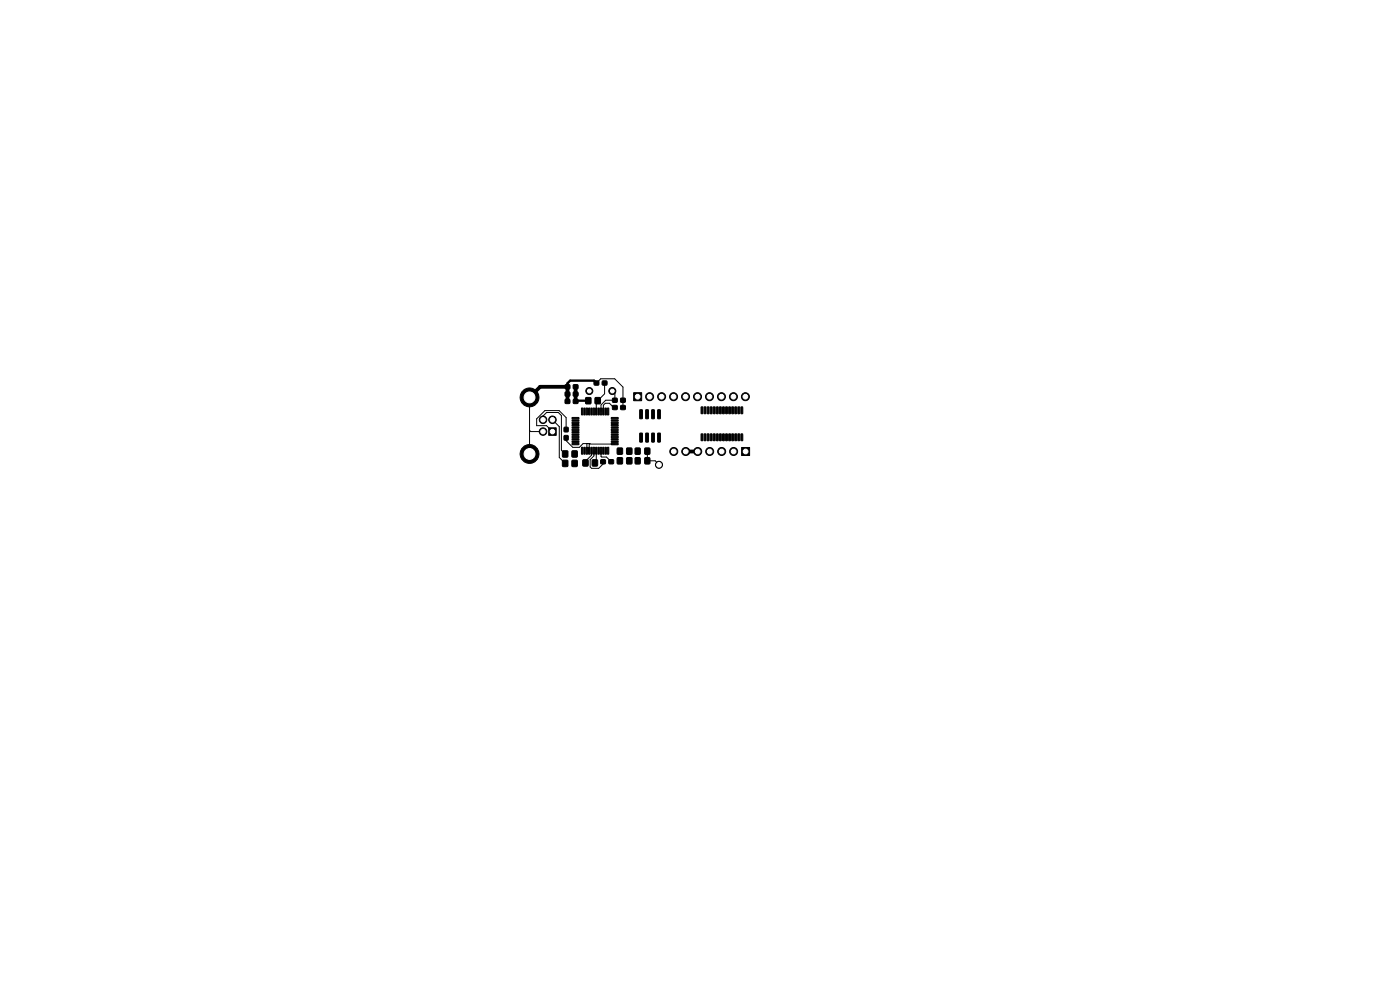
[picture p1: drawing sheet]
<svg xmlns="http://www.w3.org/2000/svg" width="297mm" height="210mm" viewBox="0 0 297 210" stroke-linecap="round" stroke-linejoin="round" font-family="sans-serif">
<g fill="#000" stroke="#000" stroke-width=".21">
<path d="M116.4 90.7h1.6v1.7h-1.6zM119.9 84.7h1v.9h-1zM119.9 81.6h1v.9h-1zM119.7 90.7h.8v.9h-.8zM119.7 92.4h.8v.9h-.8zM119.4 97.7h1v1.2h-1zM119.4 95.7h1v1.2h-1zM119.9 83.2h1v.8h-1zM121.4 88.6l1.4-.1v.3h-1.4zM121.4 89.1h1.4v.2l-1.4 .1zM121.4 89.6l1.4-.1v.3h-1.4zM121.4 90.1h1.4v.2l-1.4 .1z"/>
<path d="M121.4 90.6l1.4-.1v.3h-1.4zM121.4 91.1h1.4v.2l-1.4 .1zM121.4 91.6l1.4-.1v.3h-1.4zM121.4 92.1h1.4v.2l-1.4 .1zM121.4 92.6l1.4-.1v.3h-1.4zM121.4 93.1h1.4v.2l-1.4 .1zM121.4 93.6l1.4-.1v.3h-1.4zM121.4 94.1h1.4v.2l-1.4 .1zM121.6 84.7h1v.9h-1zM121.6 81.6h1v.9h-1zM121.4 97.7h1v1.2h-1zM121.4 95.7h1v1.2h-1z"/>
<path d="M121.6 83.2h1v.8h-1zM123.4 94.9l.2 .1v1.4l-.2-.1zM123.4 86.6h.2v1.4h-.2zM123.7 97.6h1v1.2h-1zM123.9 94.9l.3 .1-.1 1.4-.3-.1zM123.9 86.6h.3l-.1 1.4h-.3zM124.4 94.9l.2 .1v1.4l-.2-.1zM124.4 86.6h.2v1.4h-.2zM124.9 94.9l.3 .1-.1 1.4-.3-.1zM124.9 86.6h.3l-.1 1.4h-.3zM124.3 84.4h1v1.2h-1zM125.4 94.9l.2 .1v1.4l-.2-.1z"/>
<path d="M125.4 86.6h.2v1.4h-.2zM125.7 97.6h1v1.2h-1zM125.9 94.9l.3 .1-.1 1.4-.3-.1zM125.9 86.6h.3l-.1 1.4h-.3zM126.1 80.8h.9v.9h-.9zM126.4 94.9l.2 .1v1.4l-.2-.1zM126.4 86.6h.2v1.4h-.2zM126.9 94.9l.3 .1-.1 1.4-.3-.1zM126.9 86.6h.3l-.1 1.4h-.3zM126.3 84.4h1v1.2h-1zM127.4 94.9l.2 .1v1.4l-.2-.1zM127.4 86.6h.2v1.4h-.2z"/>
<path d="M127.8 80.8h.9v.9h-.9zM127.9 94.9l.3 .1-.1 1.4-.3-.1zM127.9 86.6h.3l-.1 1.4h-.3zM128.4 94.9l.2 .1v1.4l-.2-.1zM128.4 86.6h.2v1.4h-.2zM127.5 97.5h.9v.9h-.9zM128.9 94.9l.3 .1-.1 1.4-.3-.1zM128.9 86.6h.3l-.1 1.4h-.3zM129.7 94.1h1.4l.1 .2-1.4 .1zM129.7 93.6l1.4-.1 .1 .3h-1.4zM129.7 93.1h1.4l.1 .2-1.4 .1zM129.7 92.6l1.4-.1 .1 .3h-1.4z"/>
<path d="M129.7 92.1h1.4l.1 .2-1.4 .1zM129.7 91.6l1.4-.1 .1 .3h-1.4zM129.7 91.1h1.4l.1 .2-1.4 .1zM129.7 90.6l1.4-.1 .1 .3h-1.4zM129.7 90.1h1.4l.1 .2-1.4 .1zM129.7 89.6l1.4-.1 .1 .3h-1.4zM129.7 89.1h1.4l.1 .2-1.4 .1zM129.7 88.6l1.4-.1 .1 .3h-1.4zM130 86h.9v.9h-.9zM130 84.5h.9v.8h-.9zM129.2 97.5h.9v.9h-.9zM131 97.1h1v1.3h-1z"/>
<path d="M131 95.1h1v1.2h-1zM131.7 86h.9v.9h-.9zM131.7 84.5h.9v.8h-.9zM133 97.1h1v1.3h-1zM133 95.1h1v1.2h-1zM134.8 97.1h1v1.3h-1zM134.8 95.1h1v1.2h-1zM135.7 91.9h.6l-.1 1.9-.5-.1zM135.7 86.9l.6 .1-.1 1.8h-.5zM134.4 83.3h1.7v1.7h-1.7zM136.8 97.1h1v1.3h-1zM136.8 95.1h1v1.2h-1z"/>
<path d="M137 91.9h.6l-.1 1.9-.5-.1zM137 86.9l.6 .1-.1 1.8h-.5zM138.3 91.9h.5l-.1 1.9-.5-.1zM138.3 86.9l.5 .1-.1 1.8h-.5zM139.5 91.9h.6l-.1 1.9-.5-.1zM139.5 86.9l.6 .1-.1 1.8h-.5zM148.8 86.3l.3 .1v1.4l-.4-.1zM148.8 92.1h.3v1.4l-.4-.1zM149.4 86.3l.4 .1-.1 1.4-.3-.1zM149.4 92.1h.4l-.1 1.4-.3-.1zM150.1 86.3l.3 .1v1.4l-.4-.1zM150.1 92.1h.3v1.4l-.4-.1z"/>
<path d="M150.7 86.3l.4 .1-.1 1.4-.3-.1zM150.7 92.1h.4l-.1 1.4-.3-.1zM151.4 86.3l.3 .1v1.4l-.4-.1zM151.4 92.1h.3v1.4l-.4-.1zM152 86.3l.4 .1-.1 1.4-.3-.1zM152 92.1h.4l-.1 1.4-.3-.1zM152.7 86.3l.3 .1v1.4l-.4-.1zM152.7 92.1h.3v1.4l-.4-.1zM153.3 86.3l.4 .1-.1 1.4-.3-.1zM153.3 92.1h.4l-.1 1.4-.3-.1zM154 86.3l.3 .1v1.4l-.4-.1zM154 92.1h.3v1.4l-.4-.1z"/>
<path d="M154.6 86.3l.4 .1-.1 1.4-.3-.1zM154.6 92.1h.4l-.1 1.4-.3-.1zM155.3 86.3l.3 .1v1.4l-.4-.1zM155.3 92.1h.3v1.4l-.4-.1zM155.9 86.3l.4 .1-.1 1.4-.3-.1zM155.9 92.1h.4l-.1 1.4-.3-.1zM156.6 86.3l.3 .1v1.4l-.4-.1zM156.6 92.1h.3v1.4l-.4-.1zM157.3 94.9h1.7v1.7h-1.7zM157.2 86.3l.4 .1-.1 1.4-.3-.1zM157.2 92.1h.4l-.1 1.4-.3-.1z"/>
<circle cx="112.3" cy="84.3" r="2"/>
<circle cx="112.3" cy="96.3" r="2"/>
<circle cx="115.2" cy="89" r=".8"/>
<circle cx="115.2" cy="91.5" r=".8"/>
<circle cx="117.2" cy="89" r=".8"/>
<circle cx="125" cy="82.9" r=".75"/>
<circle cx="129.9" cy="82.9" r=".75"/>
<circle cx="137.8" cy="84.1" r=".85"/>
<circle cx="139.8" cy="98.6" r=".75"/>
<circle cx="140.4" cy="84.1" r=".85"/>
<circle cx="142.9" cy="84.1" r=".85"/>
<circle cx="142.9" cy="95.8" r=".85"/>
<circle cx="145.4" cy="84.1" r=".85"/>
<circle cx="145.5" cy="95.8" r=".85"/>
<circle cx="148" cy="84.1" r=".85"/>
<circle cx="148" cy="95.8" r=".85"/>
<circle cx="150.5" cy="84.1" r=".85"/>
<circle cx="150.6" cy="95.8" r=".85"/>
<circle cx="153.1" cy="84.1" r=".85"/>
<circle cx="153.1" cy="95.8" r=".85"/>
<circle cx="155.6" cy="84.1" r=".85"/>
<circle cx="155.6" cy="95.8" r=".85"/>
<circle cx="158.1" cy="84.1" r=".85"/>
</g>
<g fill="none" stroke="#000" stroke-width=".21">
<path d="M112.3 84.3v12M112.3 91.3l.3 .2h2.6M115.2 89.1v-.8l.7-.8h2.6l.6 .6v7.4l.8 .8M117.2 89.1l1.5 1.4v6.6l1.2 1.2M120.1 92.9v.6l1.4 1.4h1.4l.8-.8h1.3M120.1 91.1v-2.5l-1.5-1.5h-3l-1.8 1.7v1.5h2.1l1.3 1.2M124.5 94.1h.1M124.5 94.1v1.5M125 94.1h.1M125 94.1l5.4 .1M125 94.1v1.5M125.5 95.6v.9l-1.3 1.3v.4"/>
<path d="M126 95.6v1.1l-.8 .8v1.6l.3 .3h1.5l.9-1v-.4M126.5 95.6v2.3l-.3 .3M126.5 81.3l.9-.9h3l1.8 1.7v4.3M127.5 95.6v1.2l.1 .2h1.1l1 1M128.3 81.3v2.2l-1.8 1.8v2M129.9 83l.5 .5v1.4h-1.9l-1 1v1.4M130.4 86.4h-.2l-.9-.8h-.9l-.4 .4v1.3M137.3 95.7v2.1h1.7l.8 .8"/>
</g>
<g fill="#000">
<circle cx="120.4" cy="83.6" r=".4"/>
<circle cx="122.1" cy="83.6" r=".4"/>
<circle cx="148" cy="95.8" r=".4"/>
</g>
<path d="M112.3 84.3l2.3-2.3h5.8v3.1M122.1 82v3.1M145.5 95.8h2.5" fill="none" stroke="#000" stroke-width=".8"/>
<path d="M124.8 85h-2.5l-.2 .1M126.5 81.3l-.5-.6h-5.1l-.5 .6v.7" fill="none" stroke="#000" stroke-width=".5"/>
<g fill="#fff" stroke="#fff" stroke-width=".21">
<circle cx="139.8" cy="98.6" r=".5"/>
<circle cx="117.2" cy="91.5" r=".47"/>
<circle cx="117.2" cy="89.1" r=".48"/>
<circle cx="115.2" cy="89.1" r=".48"/>
<circle cx="115.2" cy="91.5" r=".47"/>
<circle cx="112.3" cy="96.3" r="1.15"/>
<circle cx="112.3" cy="84.3" r="1.15"/>
<circle cx="135.3" cy="84.2" r=".5"/>
<circle cx="137.8" cy="84.2" r=".5"/>
<circle cx="140.4" cy="84.2" r=".5"/>
<circle cx="142.9" cy="84.2" r=".5"/>
<circle cx="145.4" cy="84.2" r=".5"/>
<circle cx="148" cy="84.2" r=".5"/>
<circle cx="150.5" cy="84.2" r=".5"/>
<circle cx="153.1" cy="84.2" r=".5"/>
<circle cx="155.6" cy="84.2" r=".5"/>
<circle cx="158.1" cy="84.2" r=".5"/>
<circle cx="158.2" cy="95.8" r=".5"/>
<circle cx="155.6" cy="95.8" r=".5"/>
<circle cx="153.1" cy="95.8" r=".5"/>
<circle cx="150.6" cy="95.8" r=".5"/>
<circle cx="148" cy="95.8" r=".5"/>
<circle cx="145.5" cy="95.8" r=".5"/>
<circle cx="142.9" cy="95.8" r=".5"/>
<circle cx="129.9" cy="83" r=".4"/>
<circle cx="125" cy="83" r=".4"/>
</g>
</svg>
